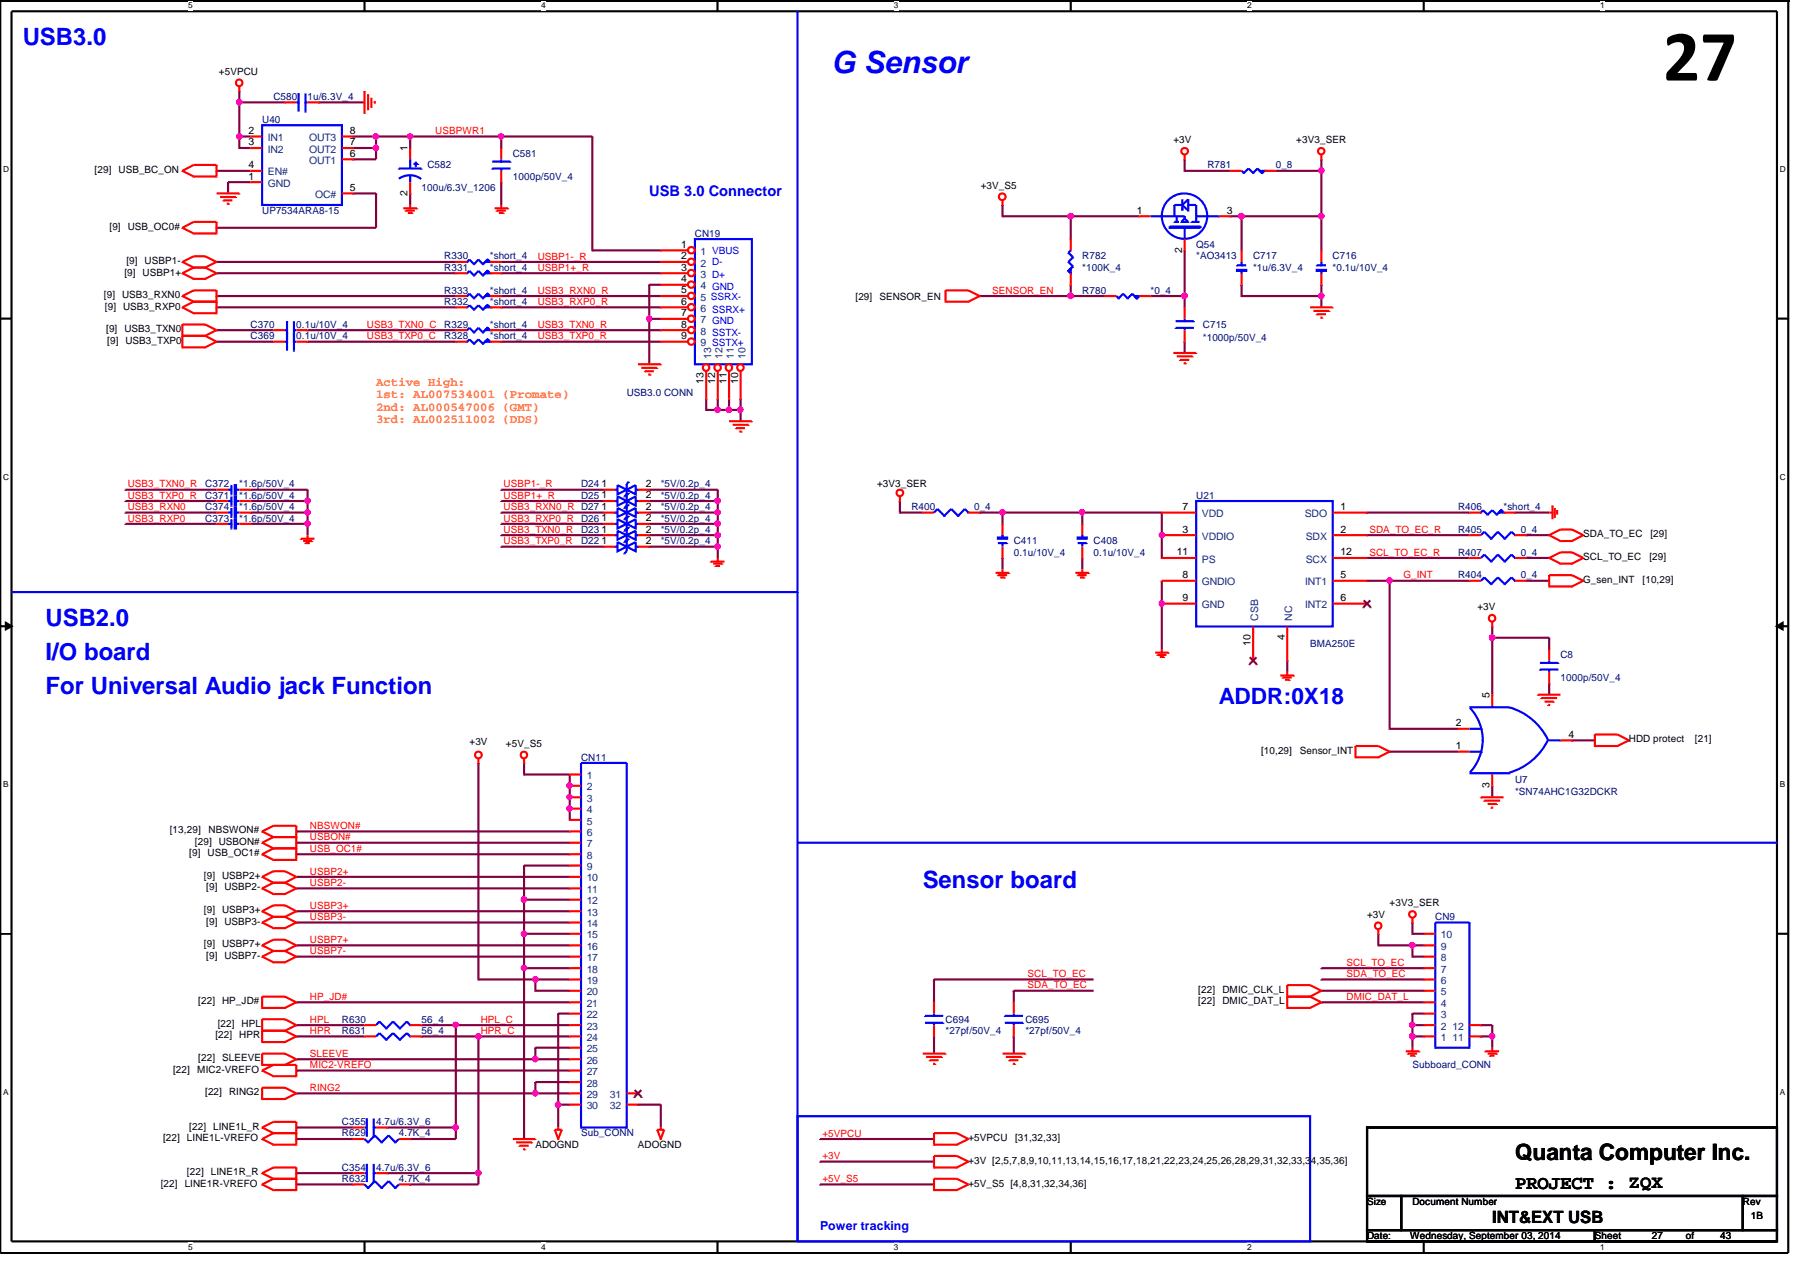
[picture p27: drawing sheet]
<svg xmlns="http://www.w3.org/2000/svg" width="297mm" height="210mm" viewBox="0 0 297 210" stroke-linecap="round" stroke-linejoin="round" font-family="sans-serif">
<defs><g id="words">
<text font-size="12" x="274.4" y="13.3">27</text>
<text font-size="5" fill="#00f" x="137.2" y="12.1">G Sensor</text>
<g font-size="3.9" fill="#00f">
<text x="3.8" y="7.4">USB3.0</text>
<text x="7.5" y="103.3">USB2.0</text>
<text x="7.5" y="108.9">I/O board</text>
<text x="7.5" y="114.6">For Universal Audio jack Function</text>
<text x="152.3" y="146.5">Sensor board</text>
</g>
<text font-size="3.7" fill="#00f" x="201.1" y="116.2">ADDR:0X18</text>
<text font-size="3.7" x="250" y="191.4">Quanta Computer Inc.</text>
<text font-size="3.2" x="250" y="196.2">PROJECT : ZQX</text>
<text font-size="2.8" x="246.2" y="201.8">INT&amp;EXT USB</text>
<text font-size="2.4" fill="#00f" x="107.1" y="32.3">USB 3.0 Connector</text>
<g font-size="2" fill="#ff8000">
<text x="62.1" y="63.7">Active High:</text>
<text x="62.1" y="65.7">1st: AL007534001 (Promate)</text>
<text x="62.1" y="67.8">2nd: AL000547006 (GMT)</text>
<text x="62.1" y="69.8">3rd: AL002511002 (DDS)</text>
</g>
<text font-size="2" fill="#00f" x="135.3" y="203">Power tracking</text>
<g font-size="1.7">
<text x="36.1" y="12.4">+5VPCU</text>
<text x="41" y="22.1">2</text>
<text x="57.7" y="22.1">8</text>
<text x="193.6" y="23.7">+3V</text>
<text x="213.9" y="23.7">+3V3_SER</text>
<text x="15.6" y="28.5">[29]</text>
<text x="19.6" y="28.5">USB_BC_ON</text>
<text x="41" y="27.8">4</text>
<text x="41" y="29.6">1</text>
<text x="41" y="24">3</text>
<text x="57.7" y="25.9">6</text>
<text x="57.7" y="24">7</text>
<text x="67.3" y="25" transform="rotate(-90 67.3 25)">1</text>
<text x="57.7" y="31.5">5</text>
<text x="67.3" y="32.3" transform="rotate(-90 67.3 32.3)">2</text>
<text x="161.8" y="31.2">+3V_S5</text>
<text x="187.6" y="35.3">1</text>
<text x="202.4" y="35.3">3</text>
<text x="18.1" y="37.9">[9] USB_OC0#</text>
<text x="112.4" y="40.9">1</text>
<text x="195.1" y="41.7" transform="rotate(-90 195.1 41.7)">2</text>
<text x="20.5" y="45.5">[9] USBP1+</text>
<text x="20.9" y="43.6">[9] USBP1-</text>
<text x="112.4" y="44.7">3</text>
<text x="112.4" y="42.8">2</text>
<text x="112.4" y="46.6">4</text>
<text x="17.1" y="49.2">[9] USB3_RXN0</text>
<text x="17.3" y="51.1">[9] USB3_RXP0</text>
<text x="112.4" y="48.4">5</text>
<text x="112.4" y="50.3">6</text>
<text x="112.4" y="52.2">7</text>
<text x="141.2" y="49.6">[29]</text>
<text x="145.1" y="49.6">SENSOR_EN</text>
<text x="17.5" y="54.9">[9] USB3_TXN0</text>
<text x="17.7" y="56.7">[9] USB3_TXP0</text>
<text x="112.4" y="54.1">8</text>
<text x="112.4" y="56">9</text>
<text x="116.1" y="63.4" transform="rotate(-90 116.1 63.4)">13</text>
<text x="118" y="63.4" transform="rotate(-90 118 63.4)">12</text>
<text x="119.9" y="63.4" transform="rotate(-90 119.9 63.4)">11</text>
<text x="121.8" y="63.4" transform="rotate(-90 121.8 63.4)">10</text>
<text x="99.3" y="80.4">1</text>
<text x="99.3" y="82.3">1</text>
<text x="106.6" y="80.4">2</text>
<text x="106.6" y="82.3">2</text>
<text x="144.7" y="80.4">+3V3_SER</text>
<text x="99.3" y="87.9">1</text>
<text x="99.3" y="86">1</text>
<text x="99.3" y="84.2">1</text>
<text x="99.3" y="89.8">1</text>
<text x="106.6" y="87.9">2</text>
<text x="106.6" y="86">2</text>
<text x="106.6" y="84.2">2</text>
<text x="106.6" y="89.8">2</text>
<text x="195.2" y="84.2">7</text>
<text x="195.2" y="87.9">3</text>
<text x="221.2" y="84.2">1</text>
<text x="221.2" y="87.9">2</text>
<text x="261.3" y="88.7">SDA_TO_EC</text>
<text x="272.4" y="88.7">[29]</text>
<text x="194.2" y="91.7">11</text>
<text x="195.2" y="95.4">8</text>
<text x="221.2" y="95.4">5</text>
<text x="221.2" y="91.7">12</text>
<text x="261.3" y="92.5">SCL_TO_EC</text>
<text x="272.2" y="92.5">[29]</text>
<text x="195.2" y="99.2">9</text>
<text x="221.2" y="99.2">6</text>
<text x="243.8" y="100.7">+3V</text>
<text x="261.3" y="96.2">G_sen_INT</text>
<text x="271.1" y="96.2">[10,29]</text>
<text x="206.4" y="106.6" transform="rotate(-90 206.4 106.6)">10</text>
<text x="212" y="105.7" transform="rotate(-90 212 105.7)">4</text>
<text x="240.2" y="119.8">2</text>
<text x="245.8" y="115.2" transform="rotate(-90 245.8 115.2)">5</text>
<text x="77.5" y="122.9">+3V</text>
<text x="83.5" y="123.3">+5V_S5</text>
<text x="208.1" y="124.4">[10,29]</text>
<text x="214.5" y="124.4">Sensor_INT</text>
<text x="240.2" y="123.6">1</text>
<text x="258.8" y="121.8">4</text>
<text x="268.8" y="122.5">HDD protect</text>
<text x="279.7" y="122.5">[21]</text>
<text x="245.8" y="130.1" transform="rotate(-90 245.8 130.1)">3</text>
<text x="28" y="137.5">[13,29]</text>
<text x="34.4" y="137.5">NBSWON#</text>
<text x="31.2" y="141.3">[9] USB_OC1#</text>
<text x="32.2" y="139.4">[29]</text>
<text x="36.1" y="139.4">USBON#</text>
<text x="33.7" y="145.1">[9] USBP2+</text>
<text x="34" y="146.9">[9] USBP2-</text>
<text x="229.3" y="149.6">+3V3_SER</text>
<text x="33.7" y="150.7">[9] USBP3+</text>
<text x="34" y="152.6">[9] USBP3-</text>
<text x="225.6" y="151.5">+3V</text>
<text x="33.7" y="156.3">[9] USBP7+</text>
<text x="34" y="158.2">[9] USBP7-</text>
<text x="32.7" y="165.7">[22]</text>
<text x="36.7" y="165.7">HP_JD#</text>
<text x="197.7" y="165.7">[22]</text>
<text x="197.7" y="163.9">[22]</text>
<text x="201.7" y="165.7">DMIC_DAT_L</text>
<text x="201.7" y="163.9">DMIC_CLK_L</text>
<text x="35.6" y="171.4">[22]</text>
<text x="35.9" y="169.5">[22]</text>
<text x="39.5" y="171.4">HPR</text>
<text x="39.9" y="169.5">HPL</text>
<text x="28.6" y="177">[22]</text>
<text x="32.6" y="177">MIC2-VREFO</text>
<text x="32.7" y="175.1">[22]</text>
<text x="36.7" y="175.1">SLEEVE</text>
<text x="33.9" y="180.8">[22]</text>
<text x="37.8" y="180.8">RING2</text>
<text x="26.9" y="188.3">[22]</text>
<text x="30.9" y="188.3">LINE1L-VREFO</text>
<text x="31.2" y="186.4">[22]</text>
<text x="35.2" y="186.4">LINE1L_R</text>
<text x="88.3" y="189.4">ADOGND</text>
<text x="105.3" y="189.4">ADOGND</text>
<text x="159.8" y="188.3">+5VPCU</text>
<text x="167.5" y="188.3">[31,32,33]</text>
<text x="26.5" y="195.8">[22]</text>
<text x="30.5" y="195.8">LINE1R-VREFO</text>
<text x="30.9" y="193.9">[22]</text>
<text x="34.8" y="193.9">LINE1R_R</text>
<text x="159.8" y="195.8">+5V_S5 [4,8,31,32,34,36]</text>
<text x="159.8" y="192.1">+3V [2,5,7,8,9,10,11,13,14,15,16,17,18,21,22,23,24,25,26,28,29,31,32,33,34,35,36]</text>
<text x="225.6" y="198.8">Size</text>
<text x="233.1" y="198.8">Document Number</text>
<text x="287.6" y="198.8">Rev</text>
<text x="288.9" y="201.1">1B</text>
<text x="225.6" y="204.5">Date:</text>
<text x="232.7" y="204.5">Wednesday, September 03, 2014</text>
<text x="263.2" y="204.5">Sheet</text>
<text x="272.6" y="204.5">27</text>
<text x="278.2" y="204.5">of</text>
<text x="283.8" y="204.5">43</text>
</g>
<g font-size="1.7" fill="#000080">
<text x="45.1" y="16.5">C580</text>
<text x="50.8" y="16.5">1u/6.3V_4</text>
<text x="43.3" y="20.3">U40</text>
<text x="70.5" y="27.8">C582</text>
<text x="84.6" y="25.9">C581</text>
<text x="84.6" y="29.7">1000p/50V_4</text>
<text x="199.3" y="27.8">R781</text>
<text x="210.5" y="27.8">0_8</text>
<text x="43.3" y="35.3">UP7534ARA8-15</text>
<text x="69.6" y="31.5">100u/6.3V_1206</text>
<text x="114.7" y="39.1">CN19</text>
<text x="197.4" y="40.9">Q54</text>
<text x="73.3" y="42.8">R330</text>
<text x="73.3" y="44.7">R331</text>
<text x="80.9" y="42.8">*short_4</text>
<text x="80.9" y="44.7">*short_4</text>
<text x="178.6" y="42.8">R782</text>
<text x="178.6" y="44.7">*100K_4</text>
<text x="197.4" y="42.8">*AO3413</text>
<text x="206.8" y="44.7">*1u/6.3V_4</text>
<text x="206.8" y="42.8">C717</text>
<text x="219.9" y="44.7">*0.1u/10V_4</text>
<text x="219.9" y="42.8">C716</text>
<text x="73.3" y="48.5">R333</text>
<text x="73.3" y="50.3">R332</text>
<text x="80.9" y="48.5">*short_4</text>
<text x="80.9" y="50.3">*short_4</text>
<text x="178.6" y="48.5">R780</text>
<text x="189.9" y="48.5">*0_4</text>
<text x="41.4" y="54.1">C370</text>
<text x="41.4" y="56">C369</text>
<text x="48.9" y="54.1">0.1u/10V_4</text>
<text x="48.9" y="56">0.1u/10V_4</text>
<text x="73.3" y="54.1">R329</text>
<text x="73.3" y="56">R328</text>
<text x="80.9" y="54.1">*short_4</text>
<text x="80.9" y="56">*short_4</text>
<text x="198.5" y="54.1">C715</text>
<text x="198.5" y="56.3">*1000p/50V_4</text>
<text x="103.4" y="65.4">USB3.0 CONN</text>
<text x="33.9" y="82.3">C371</text>
<text x="33.9" y="80.4">C372</text>
<text x="39.5" y="82.3">*1.6p/50V_4</text>
<text x="39.5" y="80.4">*1.6p/50V_4</text>
<text x="95.9" y="80.4">D24</text>
<text x="95.9" y="82.3">D25</text>
<text x="109" y="80.4">*5V/0.2p_4</text>
<text x="109" y="82.3">*5V/0.2p_4</text>
<text x="197.4" y="82.3">U21</text>
<text x="33.9" y="84.2">C374</text>
<text x="33.9" y="86.1">C373</text>
<text x="39.5" y="84.2">*1.6p/50V_4</text>
<text x="39.5" y="86.1">*1.6p/50V_4</text>
<text x="95.9" y="87.9">D23</text>
<text x="95.9" y="86.1">D26</text>
<text x="95.9" y="89.8">D22</text>
<text x="109" y="87.9">*5V/0.2p_4</text>
<text x="109" y="86.1">*5V/0.2p_4</text>
<text x="109" y="84.2">*5V/0.2p_4</text>
<text x="109" y="89.8">*5V/0.2p_4</text>
<text x="150.4" y="84.2">R400</text>
<text x="160.7" y="84.2">0_4</text>
<text x="167.3" y="89.8">C411</text>
<text x="180.5" y="89.8">C408</text>
<text x="240.6" y="84.2">R406</text>
<text x="240.6" y="87.9">R405</text>
<text x="248.1" y="84.2">*short_4</text>
<text x="250.9" y="87.9">0_4</text>
<text x="167.3" y="91.7">0.1u/10V_4</text>
<text x="180.5" y="91.7">0.1u/10V_4</text>
<text x="240.6" y="95.5">R404</text>
<text x="240.6" y="91.7">R407</text>
<text x="250.9" y="95.5">0_4</text>
<text x="250.9" y="91.7">0_4</text>
<text x="216.2" y="106.7">BMA250E</text>
<text x="257.5" y="108.6">C8</text>
<text x="257.5" y="112.4">1000p/50V_4</text>
<text x="95.9" y="125.5">CN11</text>
<text x="250" y="129.3">U7</text>
<text x="250" y="131.1">*SN74AHC1G32DCKR</text>
<text x="236.9" y="151.8">CN9</text>
<text x="56.4" y="168.7">R630</text>
<text x="56.4" y="170.6">R631</text>
<text x="69.6" y="168.7">56_4</text>
<text x="69.6" y="170.6">56_4</text>
<text x="156" y="168.7">C694</text>
<text x="156" y="170.6">*27pf/50V_4</text>
<text x="169.2" y="168.7">C695</text>
<text x="169.2" y="170.6">*27pf/50V_4</text>
<text x="233.1" y="176.3">Subboard_CONN</text>
<text x="56.4" y="185.7">C355</text>
<text x="62.1" y="185.7">4.7u/6.3V_6</text>
<text x="56.4" y="187.5">R629</text>
<text x="65.8" y="187.5">4.7K_4</text>
<text x="95.9" y="187.5">Sub_CONN</text>
<text x="56.4" y="195.1">R632</text>
<text x="56.4" y="193.2">C354</text>
<text x="62.1" y="193.2">4.7u/6.3V_6</text>
<text x="65.8" y="195.1">4.7K_4</text>
</g>
<g font-size="1.7" fill="#004080">
<text x="44.2" y="23.3">IN1</text>
<text x="51" y="23.3">OUT3</text>
<text x="44.2" y="29">EN#</text>
<text x="44.2" y="25.2">IN2</text>
<text x="51" y="27.1">OUT1</text>
<text x="51" y="25.2">OUT2</text>
<text x="44.2" y="30.8">GND</text>
<text x="52" y="32.7">OC#</text>
<text x="115.6" y="42.1">1 VBUS</text>
<text x="115.6" y="45.8">3 D+</text>
<text x="115.6" y="44">2 D-</text>
<text x="115.6" y="47.8">4 GND</text>
<text x="115.6" y="49.6">5 SSRX-</text>
<text x="115.6" y="51.5">6 SSRX+</text>
<text x="115.6" y="53.4">7 GND</text>
<text x="115.6" y="55.2">8 SSTX-</text>
<text x="115.6" y="57.1">9 SSTX+</text>
<text x="117.3" y="59.2" transform="rotate(-90 117.3 59.2)">13</text>
<text x="119.2" y="59.2" transform="rotate(-90 119.2 59.2)">12</text>
<text x="121.1" y="59.2" transform="rotate(-90 121.1 59.2)">11</text>
<text x="123" y="59.2" transform="rotate(-90 123 59.2)">10</text>
<text x="198.3" y="85.3">VDD</text>
<text x="198.3" y="89.1">VDDIO</text>
<text x="215.3" y="85.3">SDO</text>
<text x="215.5" y="89.1">SDX</text>
<text x="198.3" y="92.8">PS</text>
<text x="215.5" y="92.8">SCX</text>
<text x="198.3" y="96.6">GNDIO</text>
<text x="198.3" y="100.4">GND</text>
<text x="215.4" y="100.4">INT2</text>
<text x="215.4" y="96.6">INT1</text>
<text x="207.6" y="102.4" transform="rotate(-90 207.6 102.4)">CSB</text>
<text x="213.2" y="102.4" transform="rotate(-90 213.2 102.4)">NC</text>
<text x="96.8" y="128.6">1</text>
<text x="96.8" y="130.4">2</text>
<text x="96.8" y="132.3">3</text>
<text x="96.8" y="134.2">4</text>
<text x="96.8" y="136.1">5</text>
<text x="96.8" y="138">6</text>
<text x="96.8" y="139.8">7</text>
<text x="96.8" y="141.7">8</text>
<text x="96.8" y="143.6">9</text>
<text x="96.8" y="145.5">10</text>
<text x="96.8" y="147.4">11</text>
<text x="96.8" y="149.2">12</text>
<text x="96.8" y="151.1">13</text>
<text x="96.8" y="153">14</text>
<text x="96.8" y="154.9">15</text>
<text x="237.8" y="154.9">10</text>
<text x="96.8" y="156.8">16</text>
<text x="96.8" y="158.6">17</text>
<text x="96.8" y="160.5">18</text>
<text x="237.8" y="160.5">7</text>
<text x="237.8" y="158.6">8</text>
<text x="237.8" y="156.8">9</text>
<text x="96.8" y="162.4">19</text>
<text x="96.8" y="164.3">20</text>
<text x="96.8" y="166.2">21</text>
<text x="237.8" y="162.4">6</text>
<text x="237.8" y="164.3">5</text>
<text x="237.8" y="166.2">4</text>
<text x="96.8" y="168">22</text>
<text x="96.8" y="169.9">23</text>
<text x="96.8" y="171.8">24</text>
<text x="96.8" y="173.7">25</text>
<text x="237.8" y="168">3</text>
<text x="237.8" y="169.9">2</text>
<text x="237.8" y="171.8">1</text>
<text x="239.7" y="171.8">11</text>
<text x="239.7" y="169.9">12</text>
<text x="96.8" y="175.6">26</text>
<text x="96.8" y="177.4">27</text>
<text x="96.8" y="179.3">28</text>
<text x="96.8" y="181.2">29</text>
<text x="96.8" y="183">30</text>
<text x="100.6" y="181.2">31</text>
<text x="100.6" y="183">32</text>
</g>
<g font-size="1.7" fill="#f00">
<text x="71.8" y="22.1">USBPWR1</text>
<text x="88.7" y="42.8">USBP1-_R</text>
<text x="88.7" y="44.7">USBP1+_R</text>
<text x="88.7" y="48.5">USB3_RXN0_R</text>
<text x="88.7" y="50.3">USB3_RXP0_R</text>
<text x="163.7" y="48.5">SENSOR_EN</text>
<text x="60.5" y="54.1">USB3_TXN0_C</text>
<text x="60.5" y="56">USB3_TXP0_C</text>
<text x="88.7" y="56">USB3_TXP0_R</text>
<text x="88.7" y="54.1">USB3_TXN0_R</text>
<text x="21.1" y="80.4">USB3_TXN0_R</text>
<text x="21.1" y="82.3">USB3_TXP0_R</text>
<text x="83.1" y="80.4">USBP1-_R</text>
<text x="83.1" y="82.3">USBP1+_R</text>
<text x="21.1" y="86.1">USB3_RXP0</text>
<text x="21.1" y="84.2">USB3_RXN0</text>
<text x="83.1" y="84.2">USB3_RXN0_R D27</text>
<text x="83.1" y="86.1">USB3_RXP0_R</text>
<text x="83.1" y="87.9">USB3_TXN0_R</text>
<text x="83.1" y="89.8">USB3_TXP0_R</text>
<text x="226" y="87.9">SDA_TO_EC_R</text>
<text x="226" y="91.7">SCL_TO_EC_R</text>
<text x="231.6" y="95.5">G_INT</text>
<text x="51.1" y="136.8">NBSWON#</text>
<text x="51.1" y="140.6">USB_OC1#</text>
<text x="51.1" y="138.7">USBON#</text>
<text x="51.1" y="144.3">USBP2+</text>
<text x="51.1" y="146.2">USBP2-</text>
<text x="51.1" y="150">USBP3+</text>
<text x="51.1" y="151.8">USBP3-</text>
<text x="51.1" y="155.6">USBP7+</text>
<text x="51.1" y="157.5">USBP7-</text>
<text x="169.6" y="161.2">SCL_TO_EC</text>
<text x="222.2" y="159.4">SCL_TO_EC</text>
<text x="222.2" y="161.2">SDA_TO_EC</text>
<text x="51.1" y="165">HP_JD#</text>
<text x="169.6" y="163.1">SDA_TO_EC</text>
<text x="222.2" y="165">DMIC_DAT_L</text>
<text x="51.1" y="168.8">HPL</text>
<text x="51.1" y="170.6">HPR</text>
<text x="79.3" y="168.8">HPL_C</text>
<text x="79.3" y="170.6">HPR_C</text>
<text x="51.1" y="176.3">MIC2-VREFO</text>
<text x="51.1" y="174.4">SLEEVE</text>
<text x="51.1" y="180">RING2</text>
<text x="135.7" y="191.3">+3V</text>
<text x="135.7" y="187.6">+5VPCU</text>
<text x="135.7" y="195.1">+5V_S5</text>
</g>
<g font-size="1.4">
<text x="31" y="1.4">5</text>
<text x="89.3" y="1.4">4</text>
<text x="147.5" y="1.4">3</text>
<text x="205.8" y="1.4">2</text>
<text x="264.1" y="1.4">1</text>
<text x=".5" y="28.4">D</text>
<text x="293.7" y="28.4">D</text>
<text x=".5" y="79.2">C</text>
<text x="293.7" y="79.2">C</text>
<text x=".5" y="129.9">B</text>
<text x="293.7" y="129.9">B</text>
<text x=".5" y="180.7">A</text>
<text x="293.7" y="180.7">A</text>
<text x="31" y="206.2">5</text>
<text x="89.3" y="206.2">4</text>
<text x="147.5" y="206.2">3</text>
<text x="205.8" y="206.2">2</text>
<text x="264.1" y="206.2">1</text>
</g>
</g></defs>
<path d="M0 0h295.1" fill="none" stroke="#000" stroke-width="1.4"/>
<path d="M0 0v206.8h295.1v-206.8M1.9 1.9h291.3v203h-291.3z" fill="none" stroke="#000" stroke-width=".35"/>
<g fill="#fff">
<path d="M31 .2h.8v1.5h-.8z"/>
<path d="M31 205h.8v1.5h-.8z"/>
</g>
<path d="M60.2 0v1.9M60.2 204.9v1.8" fill="none" stroke="#000" stroke-width=".35"/>
<g fill="#fff">
<path d="M89.3 .2h.7v1.5h-.7z"/>
<path d="M89.3 205h.7v1.5h-.7z"/>
</g>
<path d="M118.4 0v1.9M118.4 204.9v1.8" fill="none" stroke="#000" stroke-width=".35"/>
<g fill="#fff">
<path d="M147.5 .2h.8v1.5h-.8z"/>
<path d="M147.5 205h.8v1.5h-.8z"/>
</g>
<path d="M176.7 0v1.9M176.7 204.9v1.8" fill="none" stroke="#000" stroke-width=".35"/>
<g fill="#fff">
<path d="M205.8 .2h.8v1.5h-.8z"/>
<path d="M205.8 205h.8v1.5h-.8z"/>
</g>
<path d="M234.9 0v1.9M234.9 204.9v1.8" fill="none" stroke="#000" stroke-width=".35"/>
<g fill="#fff">
<path d="M264.1 .2h.7v1.5h-.7z"/>
<path d="M264.1 205h.7v1.5h-.7z"/>
<path d="M.5 27.2h1v1.5h-1z"/>
<path d="M293.7 27.2h1v1.5h-1z"/>
<path d="M.5 77.9h1v1.6h-1z"/>
<path d="M293.7 77.9h1v1.6h-1z"/>
</g>
<path d="M0 52.6h1.9M293.2 52.6h1.9" fill="none" stroke="#000" stroke-width=".35"/>
<g fill="#fff">
<path d="M.5 128.7h.9v1.5h-.9z"/>
<path d="M293.7 128.7h.9v1.5h-.9z"/>
</g>
<path d="M0 103.3h1.9M1 102.8l.9 .5-.9 .5zM293.2 103.3l1-.5v1zM293.2 103.3h1.9" fill="none" stroke="#000" stroke-width=".35"/>
<path d="M1 102.8l.9 .5-.9 .5zM293.2 103.3l1-.5v1z" fill="#000"/>
<g fill="#fff">
<path d="M.5 179.5h.9v1.5h-.9z"/>
<path d="M293.7 179.5h.9v1.5h-.9z"/>
</g>
<path d="M0 154.1h1.9M293.2 154.1h1.9" fill="none" stroke="#000" stroke-width=".35"/>
<path d="M131.6 1.9v203M1.9 97.7h129.7M131.6 139.1h161.6M131.6 184.2h84.6v20.7h-84.6z" fill="none" stroke="#00f" stroke-width=".35"/>
<path d="M39.5 16.9h7.5M35.7 37.6h26.4M58.3 22.5h3.8v1.9M67.7 31.9v1.9" fill="none" stroke="#800040" stroke-width=".35"/>
<circle cx="62" cy="22.5" r=".36" fill="#f0f"/>
<circle cx="62" cy="22.5" r=".36" fill="none" stroke="#f0f" stroke-width=".35"/>
<path d="M62.1 22.5h20.6v1.9M67.7 22.5v1.9M82.7 30.1v3.7" fill="none" stroke="#800040" stroke-width=".35"/>
<circle cx="82.7" cy="22.5" r=".36" fill="#f0f"/>
<circle cx="82.7" cy="22.5" r=".36" fill="none" stroke="#f0f" stroke-width=".35"/>
<circle cx="67.7" cy="22.5" r=".36" fill="#f0f"/>
<circle cx="67.7" cy="22.5" r=".36" fill="none" stroke="#f0f" stroke-width=".35"/>
<path d="M39.5 15v7.5M37.6 30.1v1.8M58.3 24.4h3.8M62.1 31.9v5.7M82.7 22.5h15" fill="none" stroke="#800040" stroke-width=".35"/>
<circle cx="39.5" cy="16.9" r=".37" fill="#f0f"/>
<circle cx="39.5" cy="16.9" r=".37" fill="none" stroke="#f0f" stroke-width=".35"/>
<path d="M37.6 30.1h3.8M62.1 24.4v1.9" fill="none" stroke="#800040" stroke-width=".35"/>
<circle cx="62" cy="24.4" r=".37" fill="#f0f"/>
<circle cx="62" cy="24.4" r=".37" fill="none" stroke="#f0f" stroke-width=".35"/>
<path d="M41.4 22.5h-1.9v1.9h1.9M58.3 26.3h3.8M58.3 31.9h3.8" fill="none" stroke="#800040" stroke-width=".35"/>
<circle cx="39.5" cy="22.5" r=".36" fill="#f0f"/>
<circle cx="39.5" cy="22.5" r=".36" fill="none" stroke="#f0f" stroke-width=".35"/>
<path d="M52.7 16.9h7.5M35.7 28.2h5.7M107.1 47v13.1" fill="none" stroke="#800040" stroke-width=".35"/>
<circle cx="107.1" cy="52.6" r=".35" fill="#f0f"/>
<circle cx="107.1" cy="52.6" r=".35" fill="none" stroke="#f0f" stroke-width=".35"/>
<path d="M97.7 41.3h11.3M107.1 47h1.9M107.1 52.6h1.9M116.5 65.8v1.8h1.9" fill="none" stroke="#800040" stroke-width=".35"/>
<circle cx="118.4" cy="67.6" r=".37" fill="#f0f"/>
<circle cx="118.4" cy="67.6" r=".37" fill="none" stroke="#f0f" stroke-width=".35"/>
<path d="M118.4 65.8v1.8M122.2 67.6v1.9" fill="none" stroke="#800040" stroke-width=".35"/>
<circle cx="122.2" cy="67.6" r=".35" fill="#f0f"/>
<circle cx="122.2" cy="67.6" r=".35" fill="none" stroke="#f0f" stroke-width=".35"/>
<g fill="none" stroke="#800040" stroke-width=".35">
<path d="M97.7 22.5v18.8M35.7 43.2h39.5M35.7 45.1h39.5M35.7 48.9h39.5M35.7 50.7h39.5M35.7 56.4h9.4M35.7 54.5h9.4M50.8 56.4h24.4M50.8 54.5h24.4M82.7 43.2h26.3M82.7 45.1h26.3M82.7 48.9h26.3"/>
<path d="M82.7 50.7h26.3M82.7 56.4h26.3M82.7 54.5h26.3M120.3 65.8v1.8h1.9M82.7 80.8h16.9M82.7 82.7h16.9M107.1 80.8h11.3M107.1 82.7h11.3"/>
</g>
<circle cx="118.4" cy="82.7" r=".37" fill="#f0f"/>
<circle cx="118.4" cy="82.7" r=".37" fill="none" stroke="#f0f" stroke-width=".35"/>
<path d="M82.7 84.6h16.9M107.1 84.6h11.3" fill="none" stroke="#800040" stroke-width=".35"/>
<circle cx="118.4" cy="84.5" r=".36" fill="#f0f"/>
<circle cx="118.4" cy="84.5" r=".36" fill="none" stroke="#f0f" stroke-width=".35"/>
<path d="M82.7 86.4h16.9M107.1 86.4h11.3" fill="none" stroke="#800040" stroke-width=".35"/>
<circle cx="118.4" cy="86.4" r=".37" fill="#f0f"/>
<circle cx="118.4" cy="86.4" r=".37" fill="none" stroke="#f0f" stroke-width=".35"/>
<path d="M82.7 88.3h16.9M107.1 88.3h11.3" fill="none" stroke="#800040" stroke-width=".35"/>
<circle cx="118.4" cy="88.3" r=".36" fill="#f0f"/>
<circle cx="118.4" cy="88.3" r=".36" fill="none" stroke="#f0f" stroke-width=".35"/>
<path d="M82.7 90.2h16.9M107.1 90.2h11.3v1.9M118.4 84.6v3.7" fill="none" stroke="#800040" stroke-width=".35"/>
<circle cx="118.4" cy="90.2" r=".37" fill="#f0f"/>
<circle cx="118.4" cy="90.2" r=".37" fill="none" stroke="#f0f" stroke-width=".35"/>
<path d="M118.4 80.8v1.9M48.9 137.2h45.1M48.9 139.1h45.1M86.5 125.9v1.9h7.5v5.6M48.9 141h45.1M86.5 142.8h7.5M86.5 148.5h7.5M86.5 154.1h7.5M86.5 159.8h7.5M92.1 167.3h1.9M92.1 182.3h1.9" fill="none" stroke="#800040" stroke-width=".35"/>
<circle cx="94" cy="131.5" r=".34" fill="#f0f"/>
<circle cx="94" cy="131.5" r=".34" fill="none" stroke="#f0f" stroke-width=".35"/>
<circle cx="94" cy="129.6" r=".35" fill="#f0f"/>
<circle cx="94" cy="129.6" r=".35" fill="none" stroke="#f0f" stroke-width=".35"/>
<path d="M94 133.4v1.9" fill="none" stroke="#800040" stroke-width=".35"/>
<circle cx="94" cy="133.4" r=".35" fill="#f0f"/>
<circle cx="94" cy="133.4" r=".35" fill="none" stroke="#f0f" stroke-width=".35"/>
<path d="M20.7 80.8h15M20.7 82.7h15M20.7 86.4h15M20.7 84.6h15M41.4 80.8h9.4M41.4 82.7h9.4" fill="none" stroke="#800040" stroke-width=".35"/>
<circle cx="50.7" cy="82.7" r=".35" fill="#f0f"/>
<circle cx="50.7" cy="82.7" r=".35" fill="none" stroke="#f0f" stroke-width=".35"/>
<path d="M41.4 84.6h9.4M50.8 82.7v3.7h-9.4" fill="none" stroke="#800040" stroke-width=".35"/>
<circle cx="50.7" cy="86.4" r=".35" fill="#f0f"/>
<circle cx="50.7" cy="86.4" r=".35" fill="none" stroke="#f0f" stroke-width=".35"/>
<circle cx="50.7" cy="84.5" r=".34" fill="#f0f"/>
<circle cx="50.7" cy="84.5" r=".34" fill="none" stroke="#f0f" stroke-width=".35"/>
<path d="M86.5 142.8v11.3" fill="none" stroke="#800040" stroke-width=".35"/>
<circle cx="86.5" cy="148.4" r=".37" fill="#f0f"/>
<circle cx="86.5" cy="148.4" r=".37" fill="none" stroke="#f0f" stroke-width=".35"/>
<path d="M86.5 154.1v5.7" fill="none" stroke="#800040" stroke-width=".35"/>
<circle cx="86.5" cy="159.7" r=".36" fill="#f0f"/>
<circle cx="86.5" cy="159.7" r=".36" fill="none" stroke="#f0f" stroke-width=".35"/>
<circle cx="86.5" cy="154.1" r=".36" fill="#f0f"/>
<circle cx="86.5" cy="154.1" r=".36" fill="none" stroke="#f0f" stroke-width=".35"/>
<path d="M48.9 144.7h45.1M48.9 146.6h45.1M48.9 150.4h45.1M48.9 152.2h45.1M48.9 157.9h45.1M48.9 156h45.1M48.9 165.4h45.1M48.9 176.7h45.1M48.9 174.8h39.4M94 178.6h-5.7v1.8h5.7" fill="none" stroke="#800040" stroke-width=".35"/>
<circle cx="88.3" cy="174.8" r=".35" fill="#f0f"/>
<circle cx="88.3" cy="174.8" r=".35" fill="none" stroke="#f0f" stroke-width=".35"/>
<path d="M48.9 169.2h11.3M48.9 171h11.3M75.2 169.2h18.8M94 172.9h-5.7v1.9h5.7" fill="none" stroke="#800040" stroke-width=".35"/>
<circle cx="75.2" cy="169.1" r=".34" fill="#f0f"/>
<circle cx="75.2" cy="169.1" r=".34" fill="none" stroke="#f0f" stroke-width=".35"/>
<path d="M118.4 67.6h1.9M122.2 65.8v1.8M50.8 80.8v1.9M50.8 86.4v1.9M118.4 82.7v1.9M118.4 88.3v1.9M78.9 171h15.1M135.3 195.5h18.8M135.3 191.7h18.8M135.3 188h18.8" fill="none" stroke="#800040" stroke-width=".35"/>
<circle cx="120.3" cy="67.6" r=".37" fill="#f0f"/>
<circle cx="120.3" cy="67.6" r=".37" fill="none" stroke="#f0f" stroke-width=".35"/>
<path d="M92.1 182.3v3.8" fill="none" stroke="#800040" stroke-width=".35"/>
<circle cx="92.1" cy="182.3" r=".36" fill="#f0f"/>
<circle cx="92.1" cy="182.3" r=".36" fill="none" stroke="#f0f" stroke-width=".35"/>
<path d="M78.9 125.9v35.7M88.3 161.6h5.7M48.9 180.4h39.4M105.3 182.3h3.7v3.8" fill="none" stroke="#800040" stroke-width=".35"/>
<circle cx="88.3" cy="180.4" r=".35" fill="#f0f"/>
<circle cx="88.3" cy="180.4" r=".35" fill="none" stroke="#f0f" stroke-width=".35"/>
<path d="M86.5 159.8v28.2M92.1 167.3v15M233.1 169.2h1.9" fill="none" stroke="#800040" stroke-width=".35"/>
<circle cx="233.1" cy="169.1" r=".36" fill="#f0f"/>
<circle cx="233.1" cy="169.1" r=".36" fill="none" stroke="#f0f" stroke-width=".35"/>
<path d="M235 171h-1.9v1.9" fill="none" stroke="#800040" stroke-width=".35"/>
<circle cx="233.1" cy="171" r=".37" fill="#f0f"/>
<circle cx="233.1" cy="171" r=".37" fill="none" stroke="#f0f" stroke-width=".35"/>
<path d="M218.1 159.8h16.9M235 156h-1.9v1.9h1.9M218.1 163.5h16.9M218.1 165.4h16.9M218.1 161.6h16.9" fill="none" stroke="#800040" stroke-width=".35"/>
<circle cx="233.1" cy="156" r=".37" fill="#f0f"/>
<circle cx="233.1" cy="156" r=".37" fill="none" stroke="#f0f" stroke-width=".35"/>
<path d="M233.1 152.2v1.9h1.9M235 167.3h-1.9v3.7M244.4 169.2h1.8v3.7M244.4 171h1.8" fill="none" stroke="#800040" stroke-width=".35"/>
<circle cx="246.2" cy="171" r=".37" fill="#f0f"/>
<circle cx="246.2" cy="171" r=".37" fill="none" stroke="#f0f" stroke-width=".35"/>
<path d="M48.9 195.5h9.4M63.9 193.6h15v1.9h-11.2" fill="none" stroke="#800040" stroke-width=".35"/>
<circle cx="78.9" cy="193.6" r=".35" fill="#f0f"/>
<circle cx="78.9" cy="193.6" r=".35" fill="none" stroke="#f0f" stroke-width=".35"/>
<path d="M75.2 169.2v18.8h-7.5M78.9 171v22.6M48.9 193.6h9.4M48.9 188h9.4M48.9 186.1h9.4M63.9 186.1h11.3" fill="none" stroke="#800040" stroke-width=".35"/>
<circle cx="75.2" cy="186" r=".35" fill="#f0f"/>
<circle cx="75.2" cy="186" r=".35" fill="none" stroke="#f0f" stroke-width=".35"/>
<path d="M69.6 169.2h5.6M69.6 171h9.3" fill="none" stroke="#800040" stroke-width=".35"/>
<circle cx="78.9" cy="171" r=".35" fill="#f0f"/>
<circle cx="78.9" cy="171" r=".35" fill="none" stroke="#f0f" stroke-width=".35"/>
<path d="M88.3 161.6v1.9h5.7M154.1 171v2.9M167.3 171v2.9M180.5 161.6h-26.4v3.8M180.5 163.5h-13.2v1.9" fill="none" stroke="#800040" stroke-width=".35"/>
<circle cx="88.3" cy="161.6" r=".35" fill="#f0f"/>
<circle cx="88.3" cy="161.6" r=".35" fill="none" stroke="#f0f" stroke-width=".35"/>
<path d="M191.7 84.6v3.7M225.6 95.8h3.7M212.4 109v1.9M78.9 161.6h9.4" fill="none" stroke="#800040" stroke-width=".35"/>
<circle cx="191.7" cy="88.3" r=".34" fill="#f0f"/>
<circle cx="191.7" cy="88.3" r=".34" fill="none" stroke="#f0f" stroke-width=".35"/>
<path d="M161.7 84.6h3.7" fill="none" stroke="#800040" stroke-width=".35"/>
<circle cx="165.4" cy="84.5" r=".36" fill="#f0f"/>
<circle cx="165.4" cy="84.5" r=".36" fill="none" stroke="#f0f" stroke-width=".35"/>
<path d="M165.4 84.6v1.8M165.4 92.1v1.9M178.6 92.1v1.9M191.7 84.6h-13.1v1.8" fill="none" stroke="#800040" stroke-width=".35"/>
<circle cx="178.6" cy="84.5" r=".34" fill="#f0f"/>
<circle cx="178.6" cy="84.5" r=".34" fill="none" stroke="#f0f" stroke-width=".35"/>
<path d="M148.5 82.7v1.9h3.8M191.7 95.8v3.8M225.6 92.1h16.9M225.6 88.3h16.9M225.6 84.6h16.9M229.3 95.8h13.2M250 84.6h5.6M251.9 92.1h3.7M251.9 88.3h3.7M251.9 95.8h3.7M246.2 103.4v11.2M246.2 105.2h9.4v1.9" fill="none" stroke="#800040" stroke-width=".35"/>
<circle cx="246.2" cy="105.2" r=".37" fill="#f0f"/>
<circle cx="246.2" cy="105.2" r=".37" fill="none" stroke="#f0f" stroke-width=".35"/>
<path d="M165.4 84.6h13.2M191.7 99.6v7.5M255.6 112.8v1.8M246.2 129.7v1.9" fill="none" stroke="#800040" stroke-width=".35"/>
<circle cx="191.7" cy="99.6" r=".35" fill="#f0f"/>
<circle cx="191.7" cy="99.6" r=".35" fill="none" stroke="#f0f" stroke-width=".35"/>
<path d="M229.3 95.8v24.5" fill="none" stroke="#800040" stroke-width=".35"/>
<circle cx="229.3" cy="95.8" r=".35" fill="#f0f"/>
<circle cx="229.3" cy="95.8" r=".35" fill="none" stroke="#f0f" stroke-width=".35"/>
<path d="M176.7 35.7h11.3M176.7 48.9h5.6M189.9 48.9h5.6M191.7 88.3v3.8M229.3 120.3h11.3M229.3 124h11.3M259.4 122.2h3.8" fill="none" stroke="#800040" stroke-width=".35"/>
<circle cx="176.7" cy="35.7" r=".37" fill="#f0f"/>
<circle cx="176.7" cy="35.7" r=".37" fill="none" stroke="#f0f" stroke-width=".35"/>
<path d="M195.5 26.3v1.9M203 35.7h1.9M218.1 26.3v1.9M195.5 41.3v7.6M195.5 56.4v1.9" fill="none" stroke="#800040" stroke-width=".35"/>
<circle cx="218" cy="28.1" r=".36" fill="#f0f"/>
<circle cx="218" cy="28.1" r=".36" fill="none" stroke="#f0f" stroke-width=".35"/>
<path d="M176.7 35.7v3.8M195.5 28.2h7.5M210.5 28.2h7.6M176.7 47v1.9" fill="none" stroke="#800040" stroke-width=".35"/>
<circle cx="176.7" cy="48.8" r=".37" fill="#f0f"/>
<circle cx="176.7" cy="48.8" r=".37" fill="none" stroke="#f0f" stroke-width=".35"/>
<path d="M195.5 48.9v1.8" fill="none" stroke="#800040" stroke-width=".35"/>
<circle cx="195.5" cy="48.8" r=".37" fill="#f0f"/>
<circle cx="195.5" cy="48.8" r=".37" fill="none" stroke="#f0f" stroke-width=".35"/>
<path d="M165.4 33.8v1.9h11.3M218.1 35.7v5.6M161.7 48.9h15M218.1 47v1.9" fill="none" stroke="#800040" stroke-width=".35"/>
<circle cx="218" cy="48.8" r=".37" fill="#f0f"/>
<circle cx="218" cy="48.8" r=".37" fill="none" stroke="#f0f" stroke-width=".35"/>
<path d="M204.9 35.7h13.2" fill="none" stroke="#800040" stroke-width=".35"/>
<circle cx="218" cy="35.7" r=".37" fill="#f0f"/>
<circle cx="218" cy="35.7" r=".37" fill="none" stroke="#f0f" stroke-width=".35"/>
<path d="M204.9 35.7v5.6" fill="none" stroke="#800040" stroke-width=".35"/>
<circle cx="204.9" cy="35.7" r=".37" fill="#f0f"/>
<circle cx="204.9" cy="35.7" r=".37" fill="none" stroke="#f0f" stroke-width=".35"/>
<path d="M218.1 28.2v7.5M204.9 47v1.9h13.2v1.8M227.5 154.1v1.9h5.6" fill="none" stroke="#800040" stroke-width=".35"/>
<g fill="none" stroke="#f00" stroke-width=".35">
<path d="M39.5 14.3v.7M60.2 15v3.8M60.7 15.6v2.6M61.3 16.1v1.6M61.8 16.7v.4M30.1 37.6l1.9-1h3.7v1.9h-3.7zM30.1 28.2l1.9-1h3.7v1.9h-3.7zM35.7 31.9h3.8M36.3 32.5h2.6M36.9 33.1h1.5M37.4 33.6h.4M66.5 34.4h2.3"/>
<path d="M66.9 34.8h1.5M67.3 35.1h.8M67.7 33.8v.6M81.6 34.4h2.3M82 34.8h1.5M82.3 35.1h.8M82.7 33.8v.6M165.4 33.1v.7M195.5 25.5v.8M218.1 25.5v.8M30.1 48.9l1.9-1h3.7v3.8h-3.7l-1.9-1 1.9-.9zM30.1 55.4h3.8"/>
<path d="M30.1 53.6h3.8l1.8 .9-1.8 .9 1.8 1-1.8 .9h-3.8zM32 49.8h3.7M32 44.2l-1.9 .9 1.9 .9h1.9l1.8-.9-1.8-.9M32 44.2h1.9M32 44.2l-1.9-1 1.9-.9h1.9l1.8 .9-1.8 1M156 47.9h3.8l1.9 1-1.9 .9h-3.8zM193.6 58.3h3.8M194.2 58.8h2.6M194.7 59.4h1.6M195.3 59.9h.4M216.2 50.7h3.7M216.7 51.3h2.7"/>
<path d="M217.3 51.9h1.5M217.9 52.4h.3M105.3 60.1h3.7M105.8 60.7h2.7M106.4 61.3h1.5M107 61.8h.4M120.3 69.5h3.8M120.9 70.1h2.6M121.5 70.7h1.4M122 71.2h.4M49.7 88.9h2.2M50 89.3h1.5"/>
<path d="M50.4 89.6h.7M50.8 88.3v.6M117.3 92.7h2.2M117.7 93h1.5M118.1 93.4h.7M118.4 92.1v.6M148.5 81.9v.8M164.3 94.5h2.2M164.7 94.9h1.5M165.1 95.3h.7M165.4 94v.5M177.5 94.5h2.2"/>
<path d="M177.8 94.9h1.5M178.2 95.3h.7M178.6 94v.5M255.6 92.1l1.9-1h1.9l1.9 1-1.9 .9h-1.9zM255.6 88.3l1.9-.9h1.9l1.9 .9-1.9 1h-1.9zM255.6 94.9h3.8l1.9 .9-1.9 1h-3.8zM255.6 84.6h.6M256.2 83.4v2.3M256.6 83.8v1.5M257 84.2v.7M190.6 107.7h2.3M191 108.1h1.5"/>
<path d="M191.4 108.4h.7M191.7 107.1v.6M211.3 111.5h2.2M211.7 111.8h1.5M212 112.2h.8M212.4 110.9v.6M246.2 102.6v.8M253.8 114.6h3.7M254.3 115.2h2.7M254.9 115.8h1.5M255.5 116.3h.3M45.1 138.1l-1.8-.9 1.8-.9h3.8v5.6h-3.8l-1.8-.9 1.8-1"/>
<path d="M45.1 140h3.8M45.1 138.1h3.8M45.1 138.1l-1.8 1 1.8 .9M78.9 125.2v.7M86.5 125.2v.7M223.7 123.1h3.8l1.8 .9-1.8 1h-3.8zM244.4 131.6h3.7M244.9 132.1h2.7M245.5 132.7h1.5M246.1 133.3h.3M263.2 121.2h3.7l1.9 1-1.9 .9h-3.7zM45.1 145.7l-1.8 .9 1.8 .9h1.9l1.9-.9-1.9-.9"/>
<path d="M45.1 145.7h1.9M45.1 145.7l-1.8-1 1.8-.9h1.9l1.9 .9-1.9 1M45.1 151.3l-1.8 .9 1.8 1h1.9l1.9-1-1.9-.9M45.1 151.3h1.9M45.1 151.3l-1.8-.9 1.8-1h1.9l1.9 1-1.9 .9M45.1 156.9l-1.8-.9 1.8-.9h1.9l1.9 .9-1.9 .9M45.1 156.9h1.9M45.1 156.9l-1.8 1 1.8 .9h1.9l1.9-.9-1.9-1M227.5 153.4v.7M233.1 151.5v.7M43.3 164.5h3.7l1.9 .9-1.9 .9h-3.7zM43.3 168.2h3.7l1.9 1-1.9 .9 1.9 .9-1.9 1h-3.7z"/>
<path d="M43.3 179.5h3.7l1.9 .9-1.9 1h-3.7zM43.3 170.1h3.7M45.1 175.7l-1.8 1 1.8 .9h3.8v-1.9h-5.6v-1.8h3.7l1.9 .9-1.9 .9M152.3 173.9h3.7M152.8 174.4h2.6M153.4 175h1.5M154 175.6h.3M165.4 173.9h3.8M166 174.4h2.6M166.5 175h1.6M167.1 175.6h.4M212.4 164.5h3.8"/>
<path d="M212.4 162.6h3.8l1.9 .9-1.9 1 1.9 .9-1.9 .9h-3.8zM232 173.5h2.2M232.3 173.9h1.5M232.7 174.2h.8M233.1 172.9v.6M245.1 173.5h2.3M245.5 173.9h1.5M245.9 174.2h.7M246.2 172.9v.6M43.3 186.1l1.8-1h3.8v3.8h-3.8l-1.8-.9 1.8-1zM43.3 193.6l1.8-.9h3.8v3.7h-3.8l-1.8-.9 1.8-1zM45.1 194.5h3.8"/>
<path d="M45.1 187h3.8M84.6 188h3.7M85.2 188.5h2.6M85.7 189.1h1.5M86.3 189.7h.4M91.6 186.4h1.1l-.6 1.6zM92.1 186.1v.3M108.5 186.4h1.1l-.6 1.6zM109 186.1v.3M154.1 194.5h3.8l1.9 1-1.9 .9h-3.8zM154.1 187h3.8l1.9 1-1.9 .9h-3.8zM154.1 190.8h3.8l1.9 .9-1.9 1h-3.8z"/>
<circle cx="39.5" cy="13.7" r=".55"/>
<circle cx="165.4" cy="32.5" r=".56"/>
<circle cx="195.5" cy="25" r=".55"/>
<circle cx="218" cy="25" r=".54"/>
<circle cx="148.5" cy="81.3" r=".55"/>
<circle cx="246.2" cy="102" r=".55"/>
<circle cx="78.9" cy="124.6" r=".56"/>
<circle cx="86.4" cy="124.6" r=".55"/>
<circle cx="227.4" cy="152.8" r=".55"/>
<circle cx="233.1" cy="150.9" r=".55"/>
</g>
<path d="M225.6 186.1h67.6v11.3h-67.6zM225.6 197.4h5.6v5.6h-5.6zM231.2 197.4h56.4v5.6h-56.4zM287.6 197.4h5.6v5.6h-5.6zM225.6 203h37.6v1.9h-37.6zM263.2 203h30v1.9h-30z" fill="none" stroke="#000" stroke-width=".35"/>
<path d="M204.1 43.8h1.6M204.9 43.2v.6M204.9 44.7v.4" fill="none" stroke="#00f" stroke-width=".35"/>
<path d="M204.1 44.5h1.6v.2h-1.6z" fill-rule="evenodd" fill="#00f"/>
<path d="M204.1 44.5h1.6v.2h-1.6zM38.2 81.9v1.5M101.5 88.3h.4M101.9 87.6l1.5 .7-1.5 .8zM103.4 88.3l1.5-.7v1.5zM103.8 87l-.4 .4v1.7l-.4 .4M104.9 88.3h.4" fill="none" stroke="#00f" stroke-width=".35"/>
<path d="M204.9 41.3v1.9M204.9 45.1v1.9M99.6 88.3h1.9M105.3 88.3h1.8" fill="none" stroke="#f00" stroke-width=".35"/>
<path d="M38.7 81.9h.2v1.5h-.2z" fill-rule="evenodd" fill="#00f"/>
<path d="M81.2 27.8h3M81.2 26.7h3M82.7 26.3v.4M82.7 27.8v.4M37.6 82.7h.6M38.7 81.9h.2v1.5h-.2zM38.9 82.7h.6M244.4 95.8l.5-.5 1.2 1.1 1.1-1.1 1.1 1.1 1.1-1.1 .6 .5M244.4 84.6l.3-.4 .8 .7 .7-.7 .8 .7 .8-.7 .3 .4" fill="none" stroke="#00f" stroke-width=".35"/>
<path d="M82.7 24.4v1.9M82.7 28.2v1.9M35.7 82.7h1.9M39.5 82.7h1.9M242.5 95.8h1.9M250 95.8h1.9" fill="none" stroke="#f00" stroke-width=".35"/>
<path d="M247.8 84.2l.3 .4h-.7z" fill-rule="evenodd" fill="#00f"/>
<path d="M114.7 39.5h9.4v20.6h-9.4zM247.8 84.2l.3 .4h-.7zM62.1 169.2l.5-.6 1.2 1.1 1.1-1.1 1.1 1.1 1.1-1.1 .6 .6" fill="none" stroke="#00f" stroke-width=".35"/>
<path d="M242.5 84.6h1.9M248.1 84.6h1.9M60.2 169.2h1.9M67.7 169.2h1.9" fill="none" stroke="#f00" stroke-width=".35"/>
<circle cx="114.1" cy="41.3" r=".55" fill="#fff"/>
<g fill="none" stroke="#f00" stroke-width=".35">
<path d="M109 41.3h4.5"/>
<circle cx="114.1" cy="41.3" r=".55"/>
</g>
<circle cx="114.1" cy="45.1" r=".55" fill="#fff"/>
<g fill="none" stroke="#f00" stroke-width=".35">
<path d="M109 45.1h4.5"/>
<circle cx="114.1" cy="45.1" r=".55"/>
</g>
<circle cx="114.1" cy="43.2" r=".55" fill="#fff"/>
<g fill="none" stroke="#f00" stroke-width=".35">
<path d="M109 43.2h4.5"/>
<circle cx="114.1" cy="43.2" r=".55"/>
</g>
<circle cx="114.1" cy="47" r=".55" fill="#fff"/>
<g fill="none" stroke="#f00" stroke-width=".35">
<path d="M109 47h4.5"/>
<circle cx="114.1" cy="47" r=".55"/>
</g>
<circle cx="114.1" cy="48.8" r=".55" fill="#fff"/>
<g fill="none" stroke="#f00" stroke-width=".35">
<path d="M109 48.9h4.5"/>
<circle cx="114.1" cy="48.8" r=".55"/>
</g>
<circle cx="114.1" cy="50.7" r=".55" fill="#fff"/>
<g fill="none" stroke="#f00" stroke-width=".35">
<path d="M109 50.7h4.5"/>
<circle cx="114.1" cy="50.7" r=".55"/>
</g>
<circle cx="114.1" cy="52.6" r=".55" fill="#fff"/>
<g fill="none" stroke="#f00" stroke-width=".35">
<path d="M109 52.6h4.5"/>
<circle cx="114.1" cy="52.6" r=".55"/>
</g>
<circle cx="114.1" cy="54.5" r=".55" fill="#fff"/>
<g fill="none" stroke="#f00" stroke-width=".35">
<path d="M109 54.5h4.5"/>
<circle cx="114.1" cy="54.5" r=".55"/>
</g>
<circle cx="114.1" cy="56.4" r=".55" fill="#fff"/>
<g fill="none" stroke="#f00" stroke-width=".35">
<path d="M109 56.4h4.5"/>
<circle cx="114.1" cy="56.4" r=".55"/>
</g>
<circle cx="120.3" cy="60.7" r=".55" fill="#fff"/>
<g fill="none" stroke="#f00" stroke-width=".35">
<path d="M120.3 61.3v4.5"/>
<circle cx="120.3" cy="60.7" r=".55"/>
</g>
<circle cx="122.2" cy="60.7" r=".55" fill="#fff"/>
<g fill="none" stroke="#f00" stroke-width=".35">
<path d="M122.2 61.3v4.5"/>
<circle cx="122.2" cy="60.7" r=".55"/>
</g>
<circle cx="116.5" cy="60.7" r=".55" fill="#fff"/>
<g fill="none" stroke="#f00" stroke-width=".35">
<path d="M116.5 61.3v4.5"/>
<circle cx="116.5" cy="60.7" r=".55"/>
</g>
<circle cx="118.4" cy="60.7" r=".55" fill="#fff"/>
<g fill="none" stroke="#f00" stroke-width=".35">
<path d="M118.4 61.3v4.5"/>
<circle cx="118.4" cy="60.7" r=".55"/>
</g>
<path d="M38.2 83.8v1.5" fill="none" stroke="#00f" stroke-width=".35"/>
<path d="M38.7 83.8h.2v1.5h-.2z" fill-rule="evenodd" fill="#00f"/>
<g fill="none" stroke="#00f" stroke-width=".35">
<path d="M189.9 35.7h5.6v.4M193 37.4h5.1v.2h-5.1zM193.8 36.6h.8M194.2 35.7v.9M195.1 33.8h-1.3v1.9M195.1 32.9v1.9M195.1 33.8l1-.9v1.9zM195.5 36.1l.6 .5h-1.2zM195.5 37.6v1.9M196.1 33.8h1.3v2.8M196.6 36.6h1.3M197.4 35.7h3.7"/>
<path d="M77.1 43.2l.4-.4 .7 .8 .7-.8 .8 .8 .8-.8 .4 .4M103.8 79.5l-.4 .4v1.7l-.4 .3M37.6 84.6h.6M38.7 83.8h.2v1.5h-.2zM38.9 84.6h.6M101.5 80.8h.4M101.9 80.1l1.5 .7-1.5 .8zM103.4 80.8l1.5-.7v1.5zM104.9 80.8h.4M62.1 171l.5-.5 1.2 1.1 1.1-1.1 1.1 1.1 1.1-1.1 .6 .5"/>
<circle cx="195.5" cy="35.7" r="3.8"/>
</g>
<path d="M188 35.7h1.9M195.5 39.5v1.8M201.1 35.7h1.9M35.7 84.6h1.9M39.5 84.6h1.9M99.6 80.8h1.9M105.3 80.8h1.8M60.2 171h1.9M67.7 171h1.9" fill="none" stroke="#f00" stroke-width=".35"/>
<path d="M80.1 43.2l.4-.4 .4 .4h-.8l.4-.4z" fill-rule="evenodd" fill="#00f"/>
<g fill="none" stroke="#00f" stroke-width=".35">
<path d="M80.1 43.2l.4-.4 .4 .4h-.8l.4-.4zM194 54.1h3M194 53h3M195.5 52.6v.4M195.5 54.1v.4M38.2 85.7v1.5M101.5 86.4h.4M101.9 85.7l1.5 .7-1.5 .8zM103.4 86.4l1.5-.7v1.5zM103.8 85.1l-.4 .4v1.7l-.4 .4M104.9 86.4h.4M242.5 116.7h6.6"/>
<path d="M242.6 116.8a7.8 7.8 0 0 1 2.1 5.4 8 8 0 0 1-2.1 5.3M246.2 116.5v.2M249 116.7a10.3 10.3 0 0 1 6.5 5.4M242.5 127.6h6.6M242.5 120.3h2.1M242.5 124h2.1M246.2 127.6v.2M255.4 122.1a10.2 10.2 0 0 1-6.4 5.4M255.5 122.2h2M60.2 195.5l.5 .5 1.1-1.1 1.2 1.1 1.1-1.1 1.1 1.1 .6-.5"/>
</g>
<g fill="none" stroke="#f00" stroke-width=".35">
<path d="M75.2 43.2h1.9M80.9 43.2h1.8M195.5 50.7v1.9M195.5 54.5v1.9M99.6 86.4h1.9M105.3 86.4h1.8M246.2 114.6v1.9M240.6 120.3h1.9M240.6 124h1.9M246.2 127.8v1.9M257.5 122.2h1.9M58.3 195.5h1.9"/>
<path d="M65.8 195.5h1.9"/>
</g>
<path d="M38.7 85.7h.2v1.5h-.2z" fill-rule="evenodd" fill="#00f"/>
<path d="M77.1 45.1l.4-.4 .7 .8 .7-.8 .8 .8 .8-.8 .4 .4M37.6 86.4h.6M38.7 85.7h.2v1.5h-.2zM38.9 86.4h.6M95.9 125.9h7.5v60.2h-7.5z" fill="none" stroke="#00f" stroke-width=".35"/>
<g fill="none" stroke="#f00" stroke-width=".35">
<path d="M35.7 86.4h1.9M39.5 86.4h1.9M94 137.2h1.9M94 135.3h1.9M94 133.4h1.9M94 131.6h1.9M94 129.7h1.9M94 127.8h1.9M94 139.1h1.9M94 141h1.9M94 142.8h1.9M94 144.7h1.9"/>
<path d="M94 146.6h1.9M94 148.5h1.9M94 150.4h1.9M94 152.2h1.9M94 154.1h1.9M94 156h1.9M94 157.9h1.9M94 159.8h1.9M94 161.6h1.9M94 163.5h1.9M94 165.4h1.9M94 167.3h1.9"/>
<path d="M94 169.2h1.9M94 171h1.9M94 172.9h1.9M94 174.8h1.9M94 176.7h1.9M94 178.6h1.9M94 180.4h1.9M94 182.3h1.9M103.4 180.4h1.9M103.4 182.3h1.9"/>
</g>
<path d="M104.7 179.9l1.2 1.1M105.8 179.9l-1.1 1.1" fill="none" stroke="#804000" stroke-width=".35"/>
<path d="M80.1 45.1l.4-.4 .4 .4h-.8l.4-.4z" fill-rule="evenodd" fill="#00f"/>
<g fill="none" stroke="#00f" stroke-width=".35">
<path d="M48.9 16.9h.4M49.3 15.4v3M50.4 16.9h.4M50.4 15.4v3M80.1 45.1l.4-.4 .4 .4h-.8l.4-.4zM101.5 84.6h.4M101.9 83.8l1.5 .8-1.5 .7zM103.4 84.6l1.5-.8v1.5zM103.8 83.3l-.4 .3v1.7l-.4 .4M104.9 84.6h.4M164.7 89.6h1.5M165.4 88.3v.4"/>
<path d="M165.4 89.6v.6"/>
</g>
<path d="M47 16.9h1.9M50.8 16.9h1.9M75.2 45.1h1.9M80.9 45.1h1.8M99.6 84.6h1.9M105.3 84.6h1.8" fill="none" stroke="#f00" stroke-width=".35"/>
<path d="M164.7 88.7h1.5v.2h-1.5z" fill-rule="evenodd" fill="#00f"/>
<path d="M164.7 88.7h1.5v.2h-1.5zM177.8 89.6h1.5M178.6 88.3v.4M178.6 89.6v.6M60.2 193.6h.3M60.5 192.1v3M61.7 193.6h.4M61.7 192.1v3" fill="none" stroke="#00f" stroke-width=".35"/>
<path d="M165.4 86.4v1.9M165.4 90.2v1.9M58.3 193.6h1.9M62.1 193.6h1.8" fill="none" stroke="#f00" stroke-width=".35"/>
<path d="M177.8 88.7h1.5v.2h-1.5z" fill-rule="evenodd" fill="#00f"/>
<path d="M77.1 48.9l.4-.4 .7 .7 .7-.7 .8 .7 .8-.7 .4 .4M177.8 88.7h1.5v.2h-1.5z" fill="none" stroke="#00f" stroke-width=".35"/>
<path d="M178.6 86.4v1.9M178.6 90.2v1.9" fill="none" stroke="#f00" stroke-width=".35"/>
<path d="M80.1 48.9l.4-.4 .4 .4h-.8l.4-.4z" fill-rule="evenodd" fill="#00f"/>
<g fill="none" stroke="#00f" stroke-width=".35">
<path d="M65.8 27.8h3.8M67.7 28.9l1.1 .2 .7 .4M67.7 28.9l-.8 .1-1.1 .5M67.7 26.3v1.5M67.7 28.9v1.2M68.2 27.1h.8M68.6 26.7v.7M80.1 48.9l.4-.4 .4 .4h-.8l.4-.4zM38.2 80.1v1.5M101.5 82.7h.4M101.9 81.9l1.5 .8-1.5 .7zM103.4 82.7l1.5-.8v1.5z"/>
<path d="M103.8 81.4l-.4 .3v1.7l-.4 .4M104.9 82.7h.4"/>
</g>
<path d="M67.7 24.4v1.9M67.7 30.1v1.8M75.2 48.9h1.9M80.9 48.9h1.8M99.6 82.7h1.9M105.3 82.7h1.8" fill="none" stroke="#f00" stroke-width=".35"/>
<path d="M38.7 80.1h.2v1.5h-.2z" fill-rule="evenodd" fill="#00f"/>
<path d="M204.9 28.2l.4 .3 .7-.7 .8 .7 .7-.7 .8 .7 .4-.3M37.6 80.8h.6M38.7 80.1h.2v1.5h-.2zM38.9 80.8h.6" fill="none" stroke="#00f" stroke-width=".35"/>
<path d="M35.7 80.8h1.9M39.5 80.8h1.9" fill="none" stroke="#f00" stroke-width=".35"/>
<path d="M207.9 28.2h.8l-.4 .3z" fill-rule="evenodd" fill="#00f"/>
<path d="M207.9 28.2h.8l-.4 .3zM176.7 41.3l-.4 .4 .8 .8-.8 .7 .8 .8-.8 .7 .4 .4M60.2 188l.5 .5 1.1-1.1 1.2 1.1 1.1-1.1 1.1 1.1 .6-.5" fill="none" stroke="#00f" stroke-width=".35"/>
<path d="M203 28.2h1.9M208.7 28.2h1.8M58.3 188h1.9M65.8 188h1.9" fill="none" stroke="#f00" stroke-width=".35"/>
<path d="M176.7 44.3v.8l-.4-.4z" fill-rule="evenodd" fill="#00f"/>
<path d="M77.1 50.7l.4-.3 .7 .7 .7-.7 .8 .7 .8-.7 .4 .3M176.7 44.3v.8l-.4-.4z" fill="none" stroke="#00f" stroke-width=".35"/>
<path d="M176.7 39.5v1.8M176.7 45.1v1.9" fill="none" stroke="#f00" stroke-width=".35"/>
<path d="M80.1 50.7l.4-.3 .4 .3h-.8l.4-.3z" fill-rule="evenodd" fill="#00f"/>
<g fill="none" stroke="#00f" stroke-width=".35">
<path d="M47 54.5h.4M47.4 53v3M48.5 54.5h.4M48.5 53v3M77.1 54.5l.4-.4 .7 .8 .7-.8 .8 .8 .8-.8 .4 .4M80.1 50.7l.4-.3 .4 .3h-.8l.4-.3zM197.4 82.7h22.5v20.7h-22.5zM244.4 88.3l.5-.5 1.2 1.1 1.1-1.1 1.1 1.1 1.1-1.1 .6 .5M165.8 167.6h3M165.8 168.8h3M167.3 167.3v.3M167.3 168.8v.4"/>
<path d="M60.2 186.1h.3M60.5 184.6v3M61.7 186.1h.4M61.7 184.6v3"/>
</g>
<g fill="none" stroke="#f00" stroke-width=".35">
<path d="M45.1 54.5h1.9M48.9 54.5h1.9M75.2 50.7h1.9M80.9 50.7h1.8M191.7 95.8h5.7M191.7 84.6h5.7M191.7 99.6h5.7M191.7 88.3h5.7M191.7 92.1h5.7M219.9 95.8h5.7M219.9 84.6h5.7M219.9 99.6h5.7"/>
<path d="M219.9 88.3h5.7M219.9 92.1h5.7M242.5 88.3h1.9M250 88.3h1.9M206.8 103.4v5.6M212.4 103.4v5.6M167.3 165.4v1.9M167.3 169.2v1.8M58.3 186.1h1.9M62.1 186.1h1.8"/>
</g>
<path d="M225 99.1l1.2 1.1M226.1 99.1l-1.1 1.1M206.2 108.5l1.2 1.1M207.3 108.5l-1.1 1.1" fill="none" stroke="#804000" stroke-width=".35"/>
<path d="M80.1 54.5l.4-.4 .4 .4h-.8l.4-.4z" fill-rule="evenodd" fill="#00f"/>
<g fill="none" stroke="#00f" stroke-width=".35">
<path d="M47 56.4h.4M47.4 54.9v3M48.5 56.4h.4M48.5 54.9v3M77.1 56.4l.4-.4 .7 .7 .7-.7 .8 .7 .8-.7 .4 .4M80.1 54.5l.4-.4 .4 .4h-.8l.4-.4zM154.1 84.6l.6-.6 1.1 1.1 1.2-1.1 1.1 1.1 1.1-1.1 .6 .6M244.4 92.1l.5-.6 1.2 1.2 1.1-1.2 1.1 1.2 1.1-1.2 .6 .6M236.9 152.2h5.6v20.7h-5.6zM152.7 167.6h3M152.7 168.8h3M154.1 167.3v.3"/>
<path d="M154.1 168.8v.4"/>
</g>
<g fill="none" stroke="#f00" stroke-width=".35">
<path d="M45.1 56.4h1.9M48.9 56.4h1.9M75.2 54.5h1.9M80.9 54.5h1.8M152.3 84.6h1.8M159.8 84.6h1.9M242.5 92.1h1.9M250 92.1h1.9M235 159.8h1.9M235 157.9h1.9M235 156h1.9M235 154.1h1.9"/>
<path d="M154.1 165.4v1.9M154.1 169.2v1.8M235 161.6h1.9M235 163.5h1.9M235 165.4h1.9M235 167.3h1.9M235 169.2h1.9M235 171h1.9M242.5 169.2h1.9M242.5 171h1.9"/>
</g>
<path d="M80.1 56.4l.4-.4 .4 .4h-.8l.4-.4z" fill-rule="evenodd" fill="#00f"/>
<g fill="none" stroke="#00f" stroke-width=".35">
<path d="M80.1 56.4l.4-.4 .4 .4h-.8l.4-.4zM217.3 43.8h1.5M218.1 43.2v.6M218.1 44.7v.4M101.5 90.2h.4M101.9 89.5l1.5 .7-1.5 .8zM103.4 90.2l1.5-.7v1.5zM103.8 88.9l-.4 .4v1.7l-.4 .3M104.9 90.2h.4M254.1 109.4h3.1M254.1 110.5h3.1M255.6 109v.4"/>
<path d="M255.6 110.5v.4"/>
</g>
<path d="M75.2 56.4h1.9M80.9 56.4h1.8M99.6 90.2h1.9M105.3 90.2h1.8M255.6 107.1v1.9M255.6 110.9v1.9" fill="none" stroke="#f00" stroke-width=".35"/>
<path d="M217.3 44.5h1.5v.2h-1.5z" fill-rule="evenodd" fill="#00f"/>
<path d="M43.3 20.7h13.1v13.1h-13.1zM184.2 48.9l.4 .3 .7-.7 .8 .7 .8-.7 .7 .7 .4-.3M217.3 44.5h1.5v.2h-1.5z" fill="none" stroke="#00f" stroke-width=".35"/>
<path d="M41.4 22.5h1.9M41.4 28.2h1.9M41.4 30.1h1.9M41.4 24.4h1.9M56.4 22.5h1.9M56.4 31.9h1.9M56.4 26.3h1.9M56.4 24.4h1.9M218.1 41.3v1.9M218.1 45.1v1.9" fill="none" stroke="#f00" stroke-width=".35"/>
<path d="M187.2 48.9h.8l-.4 .3z" fill-rule="evenodd" fill="#00f"/>
<path d="M187.2 48.9h.8l-.4 .3z" fill="none" stroke="#00f" stroke-width=".35"/>
<path d="M182.3 48.9h1.9M188 48.9h1.9" fill="none" stroke="#f00" stroke-width=".35"/>
<circle cx="62" cy="22.5" r=".36" fill="#f0f"/>
<circle cx="62" cy="22.5" r=".36" fill="none" stroke="#f0f" stroke-width=".35"/>
<circle cx="82.7" cy="22.5" r=".36" fill="#f0f"/>
<circle cx="82.7" cy="22.5" r=".36" fill="none" stroke="#f0f" stroke-width=".35"/>
<circle cx="67.7" cy="22.5" r=".36" fill="#f0f"/>
<circle cx="67.7" cy="22.5" r=".36" fill="none" stroke="#f0f" stroke-width=".35"/>
<circle cx="39.5" cy="16.9" r=".37" fill="#f0f"/>
<circle cx="39.5" cy="16.9" r=".37" fill="none" stroke="#f0f" stroke-width=".35"/>
<circle cx="62" cy="24.4" r=".37" fill="#f0f"/>
<circle cx="62" cy="24.4" r=".37" fill="none" stroke="#f0f" stroke-width=".35"/>
<circle cx="39.5" cy="22.5" r=".36" fill="#f0f"/>
<circle cx="39.5" cy="22.5" r=".36" fill="none" stroke="#f0f" stroke-width=".35"/>
<circle cx="107.1" cy="52.6" r=".35" fill="#f0f"/>
<circle cx="107.1" cy="52.6" r=".35" fill="none" stroke="#f0f" stroke-width=".35"/>
<circle cx="118.4" cy="67.6" r=".37" fill="#f0f"/>
<circle cx="118.4" cy="67.6" r=".37" fill="none" stroke="#f0f" stroke-width=".35"/>
<circle cx="122.2" cy="67.6" r=".35" fill="#f0f"/>
<circle cx="122.2" cy="67.6" r=".35" fill="none" stroke="#f0f" stroke-width=".35"/>
<circle cx="118.4" cy="82.7" r=".37" fill="#f0f"/>
<circle cx="118.4" cy="82.7" r=".37" fill="none" stroke="#f0f" stroke-width=".35"/>
<circle cx="118.4" cy="84.5" r=".36" fill="#f0f"/>
<circle cx="118.4" cy="84.5" r=".36" fill="none" stroke="#f0f" stroke-width=".35"/>
<circle cx="118.4" cy="86.4" r=".37" fill="#f0f"/>
<circle cx="118.4" cy="86.4" r=".37" fill="none" stroke="#f0f" stroke-width=".35"/>
<circle cx="118.4" cy="88.3" r=".36" fill="#f0f"/>
<circle cx="118.4" cy="88.3" r=".36" fill="none" stroke="#f0f" stroke-width=".35"/>
<circle cx="118.4" cy="90.2" r=".37" fill="#f0f"/>
<circle cx="118.4" cy="90.2" r=".37" fill="none" stroke="#f0f" stroke-width=".35"/>
<circle cx="94" cy="131.5" r=".34" fill="#f0f"/>
<circle cx="94" cy="131.5" r=".34" fill="none" stroke="#f0f" stroke-width=".35"/>
<circle cx="94" cy="129.6" r=".35" fill="#f0f"/>
<circle cx="94" cy="129.6" r=".35" fill="none" stroke="#f0f" stroke-width=".35"/>
<circle cx="94" cy="133.4" r=".35" fill="#f0f"/>
<circle cx="94" cy="133.4" r=".35" fill="none" stroke="#f0f" stroke-width=".35"/>
<circle cx="50.7" cy="82.7" r=".35" fill="#f0f"/>
<circle cx="50.7" cy="82.7" r=".35" fill="none" stroke="#f0f" stroke-width=".35"/>
<circle cx="50.7" cy="86.4" r=".35" fill="#f0f"/>
<circle cx="50.7" cy="86.4" r=".35" fill="none" stroke="#f0f" stroke-width=".35"/>
<circle cx="50.7" cy="84.5" r=".34" fill="#f0f"/>
<circle cx="50.7" cy="84.5" r=".34" fill="none" stroke="#f0f" stroke-width=".35"/>
<circle cx="86.5" cy="148.4" r=".37" fill="#f0f"/>
<circle cx="86.5" cy="148.4" r=".37" fill="none" stroke="#f0f" stroke-width=".35"/>
<circle cx="86.5" cy="159.7" r=".36" fill="#f0f"/>
<circle cx="86.5" cy="159.7" r=".36" fill="none" stroke="#f0f" stroke-width=".35"/>
<circle cx="86.5" cy="154.1" r=".36" fill="#f0f"/>
<circle cx="86.5" cy="154.1" r=".36" fill="none" stroke="#f0f" stroke-width=".35"/>
<circle cx="88.3" cy="174.8" r=".35" fill="#f0f"/>
<circle cx="88.3" cy="174.8" r=".35" fill="none" stroke="#f0f" stroke-width=".35"/>
<circle cx="75.2" cy="169.1" r=".34" fill="#f0f"/>
<circle cx="75.2" cy="169.1" r=".34" fill="none" stroke="#f0f" stroke-width=".35"/>
<circle cx="120.3" cy="67.6" r=".37" fill="#f0f"/>
<circle cx="120.3" cy="67.6" r=".37" fill="none" stroke="#f0f" stroke-width=".35"/>
<circle cx="92.1" cy="182.3" r=".36" fill="#f0f"/>
<circle cx="92.1" cy="182.3" r=".36" fill="none" stroke="#f0f" stroke-width=".35"/>
<circle cx="88.3" cy="180.4" r=".35" fill="#f0f"/>
<circle cx="88.3" cy="180.4" r=".35" fill="none" stroke="#f0f" stroke-width=".35"/>
<circle cx="233.1" cy="169.1" r=".36" fill="#f0f"/>
<circle cx="233.1" cy="169.1" r=".36" fill="none" stroke="#f0f" stroke-width=".35"/>
<circle cx="233.1" cy="171" r=".37" fill="#f0f"/>
<circle cx="233.1" cy="171" r=".37" fill="none" stroke="#f0f" stroke-width=".35"/>
<circle cx="233.1" cy="156" r=".37" fill="#f0f"/>
<circle cx="233.1" cy="156" r=".37" fill="none" stroke="#f0f" stroke-width=".35"/>
<circle cx="246.2" cy="171" r=".37" fill="#f0f"/>
<circle cx="246.2" cy="171" r=".37" fill="none" stroke="#f0f" stroke-width=".35"/>
<circle cx="78.9" cy="193.6" r=".35" fill="#f0f"/>
<circle cx="78.9" cy="193.6" r=".35" fill="none" stroke="#f0f" stroke-width=".35"/>
<circle cx="75.2" cy="186" r=".35" fill="#f0f"/>
<circle cx="75.2" cy="186" r=".35" fill="none" stroke="#f0f" stroke-width=".35"/>
<circle cx="78.9" cy="171" r=".35" fill="#f0f"/>
<circle cx="78.9" cy="171" r=".35" fill="none" stroke="#f0f" stroke-width=".35"/>
<circle cx="88.3" cy="161.6" r=".35" fill="#f0f"/>
<circle cx="88.3" cy="161.6" r=".35" fill="none" stroke="#f0f" stroke-width=".35"/>
<circle cx="191.7" cy="88.3" r=".34" fill="#f0f"/>
<circle cx="191.7" cy="88.3" r=".34" fill="none" stroke="#f0f" stroke-width=".35"/>
<circle cx="165.4" cy="84.5" r=".36" fill="#f0f"/>
<circle cx="165.4" cy="84.5" r=".36" fill="none" stroke="#f0f" stroke-width=".35"/>
<circle cx="178.6" cy="84.5" r=".34" fill="#f0f"/>
<circle cx="178.6" cy="84.5" r=".34" fill="none" stroke="#f0f" stroke-width=".35"/>
<circle cx="246.2" cy="105.2" r=".37" fill="#f0f"/>
<circle cx="246.2" cy="105.2" r=".37" fill="none" stroke="#f0f" stroke-width=".35"/>
<circle cx="191.7" cy="99.6" r=".35" fill="#f0f"/>
<circle cx="191.7" cy="99.6" r=".35" fill="none" stroke="#f0f" stroke-width=".35"/>
<circle cx="229.3" cy="95.8" r=".35" fill="#f0f"/>
<circle cx="229.3" cy="95.8" r=".35" fill="none" stroke="#f0f" stroke-width=".35"/>
<circle cx="176.7" cy="35.7" r=".37" fill="#f0f"/>
<circle cx="176.7" cy="35.7" r=".37" fill="none" stroke="#f0f" stroke-width=".35"/>
<circle cx="218" cy="28.1" r=".36" fill="#f0f"/>
<circle cx="218" cy="28.1" r=".36" fill="none" stroke="#f0f" stroke-width=".35"/>
<circle cx="176.7" cy="48.8" r=".37" fill="#f0f"/>
<circle cx="176.7" cy="48.8" r=".37" fill="none" stroke="#f0f" stroke-width=".35"/>
<circle cx="195.5" cy="48.8" r=".37" fill="#f0f"/>
<circle cx="195.5" cy="48.8" r=".37" fill="none" stroke="#f0f" stroke-width=".35"/>
<circle cx="218" cy="48.8" r=".37" fill="#f0f"/>
<circle cx="218" cy="48.8" r=".37" fill="none" stroke="#f0f" stroke-width=".35"/>
<circle cx="218" cy="35.7" r=".37" fill="#f0f"/>
<circle cx="218" cy="35.7" r=".37" fill="none" stroke="#f0f" stroke-width=".35"/>
<circle cx="204.9" cy="35.7" r=".37" fill="#f0f"/>
<circle cx="204.9" cy="35.7" r=".37" fill="none" stroke="#f0f" stroke-width=".35"/>
<use href="#words"/>
</svg>
